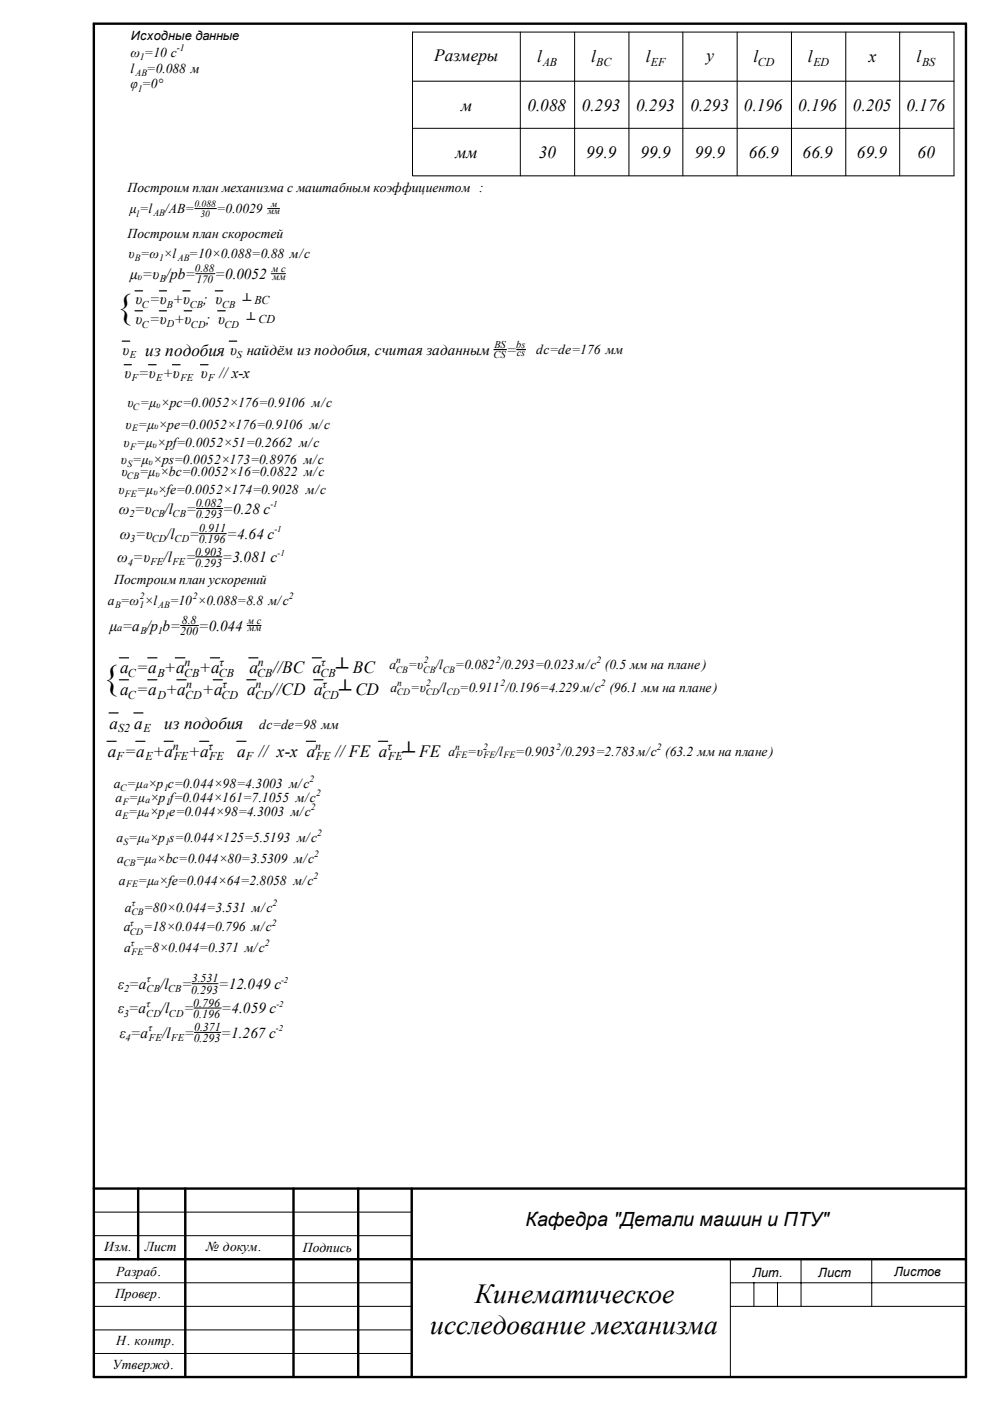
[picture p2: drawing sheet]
<svg xmlns="http://www.w3.org/2000/svg" width="210mm" height="297mm" viewBox="0 0 210 297" stroke-linecap="round" stroke-linejoin="round" font-family="sans-serif">
<defs><g id="words">
<g font-size="7.4">
<text x="24.6" y="67.4">{</text>
<text x="21.8" y="146.1">{</text>
</g>
<g font-size="5.8">
<text x="100.7" y="276.2">Кинематическое</text>
<text x="91.2" y="282.9">исследование механизма</text>
</g>
<text font-size="4.1" x="111.4" y="260">Кафедра &quot;Детали машин и ПТУ&quot;</text>
<g font-size="3.6">
<text x="92" y="12.9">Размеры</text>
<text x="113.9" y="13.2">l</text>
<text x="125.3" y="13.2">l</text>
<text x="136.9" y="13.2">l</text>
<text x="149.8" y="12.9">y</text>
<text x="159.8" y="13.2">l</text>
<text x="171.3" y="13.2">l</text>
<text x="184.2" y="13.2">x</text>
<text x="194.3" y="13.2">l</text>
<text x="97.8" y="23.5">м</text>
<text x="111.8" y="23.5">0.088</text>
<text x="123.4" y="23.5">0.293</text>
<text x="134.9" y="23.5">0.293</text>
<text x="146.4" y="23.5">0.293</text>
<text x="157.7" y="23.5">0.196</text>
<text x="169.2" y="23.5">0.196</text>
<text x="180.8" y="23.5">0.205</text>
<text x="192.2" y="23.5">0.176</text>
<text x="96.6" y="33.5">мм</text>
<text x="114.2" y="33.5">30</text>
<text x="124.3" y="33.5">99.9</text>
<text x="135.8" y="33.5">99.9</text>
<text x="147.3" y="33.5">99.9</text>
<text x="158.7" y="33.5">66.9</text>
<text x="170.2" y="33.5">66.9</text>
<text x="181.7" y="33.5">69.9</text>
<text x="194.6" y="33.5">60</text>
<text x="30.8" y="75.4">из подобия</text>
<text x="25.5" y="142.8">a =a +a</text>
<text x="42.2" y="142.8">+a</text>
<text x="52.9" y="142.8">a</text>
<text x="57.8" y="142.8">//BC a</text>
<text x="71.3" y="142.8">┴ BC</text>
<text x="25.5" y="147.4">a =a +a</text>
<text x="42.8" y="147.4">+a</text>
<text x="52.4" y="147.4">a</text>
<text x="57.7" y="147.4">//CD a</text>
<text x="71.9" y="147.4">┴ CD</text>
<text x="23.2" y="154.5">a</text>
<text x="28.4" y="154.5">a</text>
<text x="34.8" y="154.5">из подобия</text>
<text x="22.9" y="160.5">a =a +a</text>
<text x="40" y="160.5">+a</text>
<text x="50.3" y="160.5">a</text>
<text x="54.8" y="160.5">// x-x a</text>
<text x="71" y="160.5">// FE a</text>
<text x="85.4" y="160.5">┴ FE</text>
</g>
<g font-size="3.2">
<text x="27.6" y="59.1">μ =υ /pb=</text>
<text x="45.6" y="59.1">=0.0052</text>
<text x="28.7" y="64.5">υ =υ +υ</text>
<text x="43" y="64.5">; υ</text>
<text x="28.7" y="68.8">υ =υ +υ</text>
<text x="43.6" y="68.8">; υ</text>
<text x="26" y="75.2">υ</text>
<text x="48.8" y="75.2">υ найдём из подобия, считая заданным</text>
<text x="107.4" y="75.2">=</text>
<text x="26.4" y="80.2">υ =υ +υ</text>
<text x="42.6" y="80.2">υ</text>
<text x="46.5" y="80.2">// x-x</text>
<text x="25.2" y="108.9">ω =υ</text>
<text x="34.9" y="108.9">/l</text>
<text x="39.5" y="108.9">=</text>
<text x="47.2" y="108.9">=0.28 c</text>
<text x="24.8" y="119.2">ω =υ</text>
<text x="25.4" y="114.2">ω =υ</text>
<text x="34.6" y="119.2">/l</text>
<text x="35.2" y="114.2">/l</text>
<text x="39.4" y="119.2">=</text>
<text x="40.1" y="114.2">=</text>
<text x="47.1" y="119.2">=3.081 c</text>
<text x="48.1" y="114.2">=4.64 c</text>
<text x="23.3" y="133.7">μ =a /p b=</text>
<text x="42.1" y="133.7">=0.044</text>
<text x="25.1" y="209.7">ε =a</text>
<text x="34" y="209.7">/l</text>
<text x="38.5" y="209.7">=</text>
<text x="46.3" y="209.7">=12.049 c</text>
<text x="25.1" y="214.8">ε =a</text>
<text x="34.1" y="214.8">/l</text>
<text x="38.9" y="214.8">=</text>
<text x="46.9" y="214.8">=4.059 c</text>
<text x="25.4" y="220">ε =a</text>
<text x="34.4" y="220">/l</text>
<text x="39" y="220">=</text>
<text x="46.8" y="220">=1.267 c</text>
</g>
<g font-size="2.9">
<text x="27.7" y="12.1">ω =10 с</text>
<text x="27.7" y="15.4">l</text>
<text x="31.1" y="15.4">=0.088 м</text>
<text x="27.7" y="18.7">φ =0°</text>
<text x="27" y="40.7">Построим план механизма с маштабным коэффициентом :</text>
<text x="27.5" y="45.2">μ=l</text>
<text x="35" y="45.2">/AB=</text>
<text x="45.9" y="45.2">=0.0029</text>
<text x="27" y="50.5">Построим план скоростей</text>
<text x="27.3" y="54.6">υ =ω ×l</text>
<text x="40" y="54.6">=10×0.088=0.88 м/с</text>
<text x="113.7" y="75">dc=de=176 мм</text>
<text x="27" y="86.3">υ =μ ×pc=0.0052×176=0.9106 м/с</text>
<text x="26.2" y="94.8">υ =μ ×pf=0.0052×51=0.2662 м/с</text>
<text x="26.6" y="90.9">υ =μ ×pe=0.0052×176=0.9106 м/с</text>
<text x="25.7" y="98.3">υ =μ ×ps=0.0052×173=0.8976 м/с</text>
<text x="25.7" y="101">υ</text>
<text x="29.5" y="101">=μ ×bc=0.0052×16=0.0822 м/с</text>
<text x="25.1" y="104.7">υ</text>
<text x="29" y="104.7">=μ ×fe=0.0052×174=0.9028 м/с</text>
<text x="24.2" y="123.7">Построим план ускорений</text>
<text x="22.9" y="128.2">a =ω ×l</text>
<text x="36" y="128.2">=10 ×0.088=8.8 м/с</text>
<text x="82.5" y="141.9">a</text>
<text x="86.5" y="141.9">=υ</text>
<text x="92.4" y="141.9">/l</text>
<text x="96.5" y="141.9">=0.082 /0.293=0.023м/с (0.5 мм на плане)</text>
<text x="82.8" y="146.7">a</text>
<text x="87" y="146.7">=υ</text>
<text x="93" y="146.7">/l</text>
<text x="97.5" y="146.7">=0.911 /0.196=4.229м/с (96.1 мм на плане)</text>
<text x="54.9" y="154.6">dc=de=98 мм</text>
<text x="95.1" y="160.2">a</text>
<text x="99.1" y="160.2">=υ</text>
<text x="105.1" y="160.2">/l</text>
<text x="109.3" y="160.2">=0.903 /0.293=2.783м/с (63.2 мм на плане)</text>
<text x="24.1" y="167">a =μ ×p c=0.044×98=4.3003 м/с</text>
<text x="24.5" y="170">a =μ ×p f=0.044×161=7.1055 м/с</text>
<text x="24.5" y="173.1">a =μ ×p e=0.044×98=4.3003 м/с</text>
<text x="24.7" y="178.5">a =μ ×p s=0.044×125=5.5193 м/с</text>
<text x="24.8" y="182.9">a</text>
<text x="28.8" y="182.9">=μ ×bc=0.044×80=3.5309 м/с</text>
<text x="25.2" y="187.6">a</text>
<text x="29.3" y="187.6">=μ ×fe=0.044×64=2.8058 м/с</text>
<text x="26.2" y="197.5">a</text>
<text x="26.5" y="193.4">a</text>
<text x="30.4" y="197.5">=18×0.044=0.796 м/с</text>
<text x="30.5" y="193.4">=80×0.044=3.531 м/с</text>
<text x="26.3" y="201.8">a</text>
<text x="30.4" y="201.8">=8×0.044=0.371 м/с</text>
<text x="22.1" y="265.3">Изм.</text>
<text x="30.7" y="265.3">Лист</text>
<text x="43.7" y="265.2">№ докум.</text>
<text x="64.2" y="265.5">Подпись</text>
<text x="24.4" y="275.2">Провер.</text>
<text x="24.6" y="270.5">Разраб.</text>
<text x="24.6" y="285.1">Н. контр.</text>
<text x="23.9" y="290.2">Утвержд.</text>
</g>
<g font-size="2.7">
<text x="27.8" y="8.5">Исходные данные</text>
<text x="159.5" y="270.7">Лит.</text>
<text x="173.5" y="270.7">Лист</text>
<text x="189.6" y="270.5">Листов</text>
</g>
<g font-size="2.5">
<text x="115.1" y="14.1">AB</text>
<text x="126.4" y="14.1">BC</text>
<text x="138" y="14">EF</text>
<text x="160.7" y="14.1">CD</text>
<text x="172.5" y="14">ED</text>
<text x="195.5" y="14.1">BS</text>
<text x="51.5" y="64.4">┴ BC</text>
<text x="52.3" y="68.5">┴ CD</text>
<text x="41.5" y="107.5">0.082</text>
<text x="41.5" y="109.8">0.293</text>
<text x="42.2" y="112.8">0.911</text>
<text x="41.4" y="117.8">0.903</text>
<text x="42.2" y="115.2">0.196</text>
<text x="41.4" y="120.2">0.293</text>
<text x="38.2" y="134.6">200</text>
<text x="38.5" y="132.3">8.8</text>
<text x="27.1" y="143.6">C</text>
<text x="33.4" y="143.5">B</text>
<text x="39" y="143.6">CB</text>
<text x="39.1" y="141.3">n</text>
<text x="46.4" y="143.6">CB</text>
<text x="46.6" y="141.3">τ</text>
<text x="54.5" y="143.6">CB</text>
<text x="54.7" y="141.3">n</text>
<text x="68" y="143.6">CB</text>
<text x="68.1" y="141.3">τ</text>
<text x="27.1" y="148.3">C</text>
<text x="33.4" y="148.2">D</text>
<text x="39.3" y="148.3">CD</text>
<text x="39.5" y="145.9">n</text>
<text x="47" y="148.3">CD</text>
<text x="47.2" y="145.9">τ</text>
<text x="54.1" y="148.3">CD</text>
<text x="54.2" y="145.9">n</text>
<text x="68.3" y="148.3">CD</text>
<text x="68.4" y="145.9">τ</text>
<text x="25.1" y="155.2">S2</text>
<text x="30.4" y="155.1">E</text>
<text x="24.7" y="161.2">F</text>
<text x="30.8" y="161.2">E</text>
<text x="36.7" y="158.9">n</text>
<text x="36.8" y="161.2">FE</text>
<text x="44.2" y="158.9">τ</text>
<text x="44.4" y="161.2">FE</text>
<text x="52.2" y="161.2">F</text>
<text x="66.8" y="158.9">n</text>
<text x="67" y="161.2">FE</text>
<text x="82.1" y="158.9">τ</text>
<text x="82.3" y="161.2">FE</text>
<text x="40.6" y="208.3">3.531</text>
<text x="40.6" y="210.7">0.293</text>
<text x="41" y="213.5">0.796</text>
<text x="41" y="215.8">0.196</text>
<text x="41.1" y="221">0.293</text>
<text x="41.1" y="218.6">0.371</text>
</g>
<g font-size="2.4">
<text x="41.3" y="57.8">0.88</text>
<text x="41.7" y="60">170</text>
</g>
<g font-size="2.2">
<text x="29.1" y="59.4">υ</text>
<text x="33.9" y="59.8">B</text>
<text x="57.7" y="57.8">м с</text>
<text x="57.7" y="59.4">мм</text>
<text x="30.1" y="65.3">C</text>
<text x="35.4" y="65.2">B</text>
<text x="40.2" y="65.3">CB</text>
<text x="47.1" y="65.3">CB</text>
<text x="30.1" y="69.5">C</text>
<text x="35.4" y="69.4">D</text>
<text x="40.5" y="69.5">CD</text>
<text x="47.6" y="69.5">CD</text>
<text x="27.5" y="75.9">E</text>
<text x="50.2" y="75.9">S</text>
<text x="104.6" y="75.9">CS</text>
<text x="104.8" y="73.9">BS</text>
<text x="109.5" y="73.9">bs</text>
<text x="109.6" y="75.4">cs</text>
<text x="27.9" y="80.9">F</text>
<text x="33.1" y="80.9">E</text>
<text x="38.3" y="80.9">FE</text>
<text x="44.1" y="80.9">F</text>
<text x="27.4" y="109.6">2</text>
<text x="32.1" y="109.6">CB</text>
<text x="36.6" y="109.6">CB</text>
<text x="27.1" y="119.9">4</text>
<text x="27.6" y="114.9">3</text>
<text x="31.9" y="119.8">FE</text>
<text x="32.2" y="114.9">CD</text>
<text x="36.6" y="119.8">FE</text>
<text x="37" y="114.9">CD</text>
<text x="24.8" y="133.9">a</text>
<text x="29.8" y="134.4">B</text>
<text x="33.4" y="134.4">1</text>
<text x="52.5" y="132.4">м с</text>
<text x="52.6" y="133.9">мм</text>
<text x="31.2" y="208.3">τ</text>
<text x="26.2" y="215.6">3</text>
<text x="26.3" y="210.4">2</text>
<text x="31" y="215.6">CD</text>
<text x="31.1" y="210.4">CB</text>
<text x="31.1" y="213.5">τ</text>
<text x="35.6" y="210.4">CB</text>
<text x="35.8" y="215.6">CD</text>
<text x="26.6" y="220.7">4</text>
<text x="31.5" y="218.6">τ</text>
<text x="31.6" y="220.7">FE</text>
<text x="36.3" y="220.7">FE</text>
</g>
<g font-size="2">
<text x="37.5" y="10.8">-1</text>
<text x="28.7" y="16">AB</text>
<text x="29.6" y="12.6">1</text>
<text x="29.2" y="19.4">1</text>
<text x="29" y="45.9">l</text>
<text x="32.5" y="45.8">AB</text>
<text x="41.2" y="44">0.088</text>
<text x="42.5" y="45.9">30</text>
<text x="56.8" y="45.4">мм</text>
<text x="57.5" y="44">м</text>
<text x="28.6" y="55.3">B</text>
<text x="33.8" y="55.3">1</text>
<text x="37.7" y="55.3">AB</text>
<text x="28.2" y="87">C</text>
<text x="33.1" y="86.5">υ</text>
<text x="27.6" y="95.4">F</text>
<text x="28" y="91.5">E</text>
<text x="32.3" y="94.9">υ</text>
<text x="32.7" y="91">υ</text>
<text x="26.9" y="101.6">CB</text>
<text x="27" y="99">S</text>
<text x="31.5" y="98.5">υ</text>
<text x="32.9" y="101.1">υ</text>
<text x="26.5" y="105.3">FE</text>
<text x="32.5" y="104.8">υ</text>
<text x="24.4" y="128.8">B</text>
<text x="29.5" y="128.8">1</text>
<text x="29.6" y="126.9">2</text>
<text x="33.5" y="128.8">AB</text>
<text x="40.9" y="126.9">2</text>
<text x="61.2" y="126.9">2</text>
<text x="83.9" y="142.6">CB</text>
<text x="84" y="140.7">n</text>
<text x="89.7" y="142.6">CB</text>
<text x="89.8" y="140.7">2</text>
<text x="93.9" y="142.6">CB</text>
<text x="105.2" y="140.7">2</text>
<text x="126.5" y="140.7">2</text>
<text x="84.2" y="147.3">CD</text>
<text x="84.2" y="145.5">n</text>
<text x="90.3" y="147.3">CD</text>
<text x="90.3" y="145.5">2</text>
<text x="94.7" y="147.3">CD</text>
<text x="106.1" y="145.5">2</text>
<text x="127.4" y="145.5">2</text>
<text x="96.5" y="158.9">n</text>
<text x="96.6" y="160.8">FE</text>
<text x="102.4" y="158.9">2</text>
<text x="102.5" y="160.8">FE</text>
<text x="106.8" y="160.8">FE</text>
<text x="117.9" y="158.9">2</text>
<text x="139.3" y="158.9">2</text>
<text x="25.5" y="167.7">C</text>
<text x="30.4" y="167.2">a</text>
<text x="34.7" y="167.7">1</text>
<text x="65.6" y="165.7">2</text>
<text x="26" y="173.7">E</text>
<text x="26.1" y="170.6">F</text>
<text x="30.6" y="173.3">a</text>
<text x="30.8" y="170.2">a</text>
<text x="35" y="173.7">1</text>
<text x="35.1" y="170.6">1</text>
<text x="65.9" y="171.8">2</text>
<text x="67.1" y="168.8">2</text>
<text x="26.2" y="179.2">S</text>
<text x="30.7" y="178.7">a</text>
<text x="35.1" y="179.2">1</text>
<text x="67.2" y="177.3">2</text>
<text x="26.2" y="183.6">CB</text>
<text x="32.2" y="183.1">a</text>
<text x="66.6" y="181.7">2</text>
<text x="26.8" y="188.2">FE</text>
<text x="32.7" y="187.7">a</text>
<text x="66.5" y="186.4">2</text>
<text x="27.6" y="196.3">τ</text>
<text x="27.9" y="194.1">CB</text>
<text x="27.9" y="192.1">τ</text>
<text x="57.7" y="196.3">2</text>
<text x="57.7" y="192.1">2</text>
<text x="27.5" y="198.1">CD</text>
<text x="27.8" y="200.6">τ</text>
<text x="27.9" y="202.4">FE</text>
<text x="56.1" y="200.6">2</text>
</g>
<g font-size="1.9">
<text x="57.3" y="107.6">-1</text>
<text x="58.2" y="112.9">-1</text>
<text x="58.8" y="117.9">-1</text>
<text x="59.6" y="208.4">-2</text>
<text x="58.6" y="213.6">-2</text>
<text x="58.5" y="218.6">-2</text>
</g>
</g></defs>
<g fill="none" stroke="#000" stroke-width=".25">
<path d="M25.9 72.3h1.6M26.3 77.3h1.6M28.6 61.7h1.6M28.6 65.9h1.6M31.5 77.3h1.6M33.8 61.7h1.5M33.8 65.9h1.5M36.6 77.3h1.6M38.8 61.7h1.5M39 65.9h1.6M42.5 77.3h1.6M45.6 61.7h1.6"/>
<path d="M46.1 65.9h1.7M48.6 72.3h1.6M104.7 74.1h2.7M109.6 74.1h1.8M25.3 139.5h2M31.3 139.5h2M37.2 139.5h2M44.6 139.5h2M52.7 139.5h2M66.2 139.5h2M22.7 157.2h1.9M23.1 151.2h2"/>
<path d="M25.3 144.1h2M28.4 151.2h1.9M28.8 157.2h1.9M31.3 144.1h2M34.8 157.2h1.9M37.5 144.1h2M42.3 157.2h2M45.2 144.1h2M50.2 157.2h2M52.3 144.1h2M64.9 157.2h2M66.5 144.1h2"/>
<path d="M80.3 157.2h1.9"/>
</g>
<g fill="none" stroke="#000" stroke-width=".21">
<path d="M87.5 6.8h114.8v30.5h-114.8zM87.5 17.2h114.8M110.3 6.8v30.5M121.8 6.8v30.5M133.3 6.8v30.5M144.8 6.8v30.5M156.3 6.8v30.5M167.8 6.8v30.5M179.3 6.8v30.5M190.8 6.8v30.5M87.5 27.2h114.8M41.3 44.2h4.6"/>
<path d="M41.5 58h4.1M56.7 44.2h2.6M57.5 58h3M41.5 118.1h5.6M41.7 107.8h5.5M42.2 113.1h5.8M38.3 132.6h3.8M52.4 132.6h3M40.7 208.6h5.5M41.1 213.7h5.8M41.2 218.9h5.6M204.8 236.8v55.2h-179.9"/>
<path d="M19.9 257h67.4M19.9 272h67.4M19.9 277h67.4M19.9 262h67.4M154.9 267v10M154.9 272h49.9M159.9 272v5M164.8 272v5M169.8 267v10M184.8 267v10M204.8 277h-49.9v15M19.9 287h67.4"/>
<path d="M19.9 282h67.4M24.9 292h179.9z"/>
</g>
<path d="M19.9 5h184.9v287h-184.9zM19.9 252h184.9M29.3 252v15M39.3 252v40M62.2 252v40M75.9 252v40M87.3 252v40M19.9 267h184.9" fill="none" stroke="#000" stroke-width=".51"/>
<use href="#words"/>
</svg>
